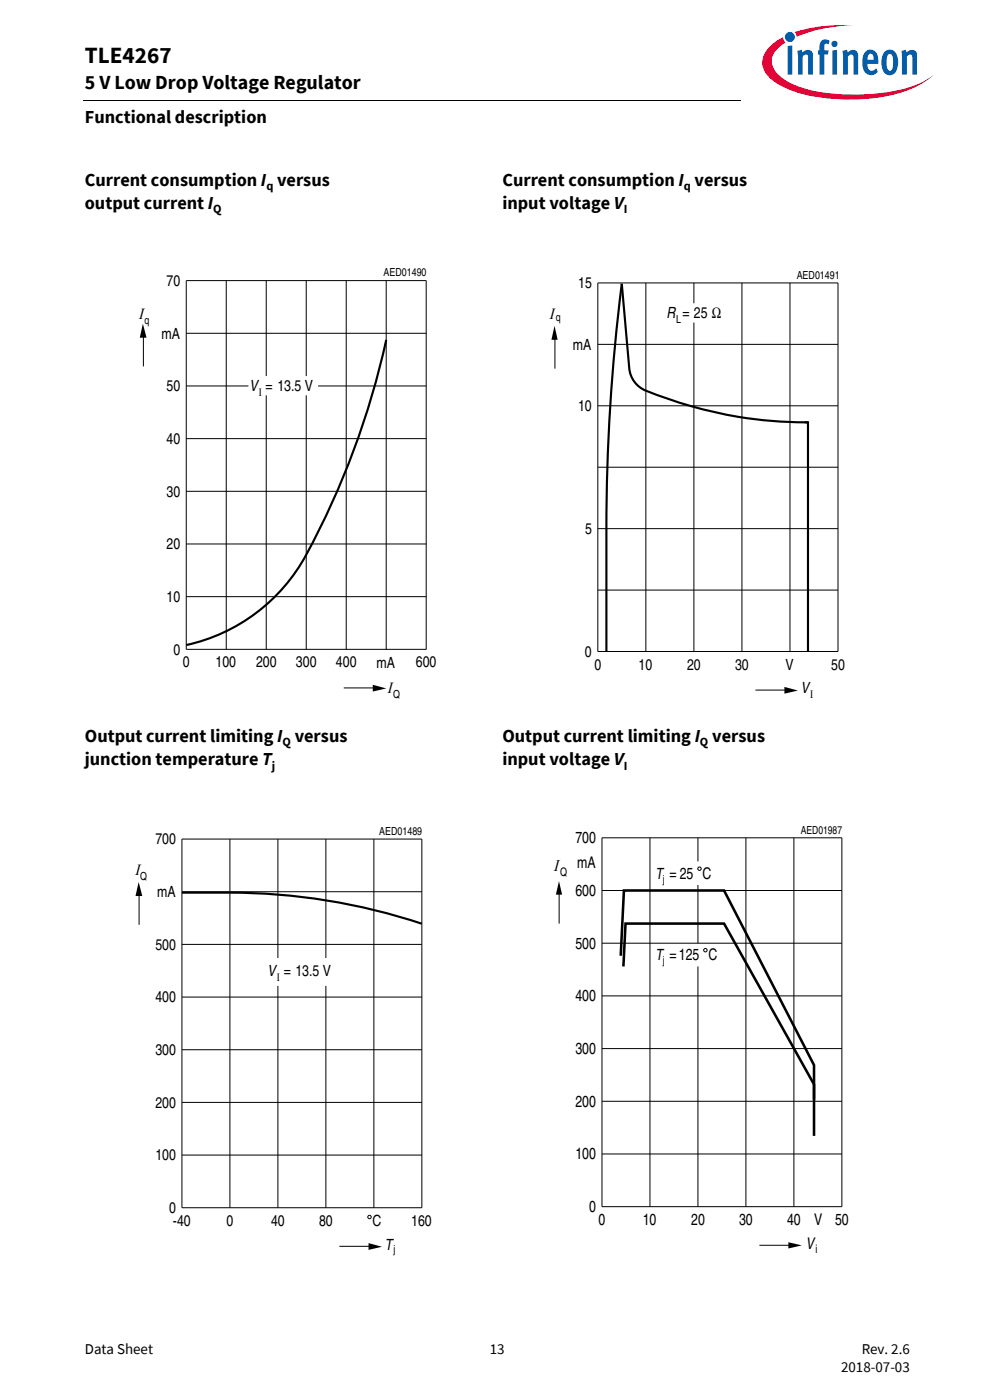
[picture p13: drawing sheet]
<svg xmlns="http://www.w3.org/2000/svg" width="210mm" height="297mm" viewBox="0 0 210 297" stroke-linecap="round" stroke-linejoin="round" font-family="sans-serif">
<defs><g id="words">
<text font-size="4.9" x="18" y="13.4">TLE4267</text>
<text font-size="4.2" x="18" y="19">5 V Low Drop Voltage Regulator</text>
<g font-size="3.9">
<text x="18" y="26.2">Functional description</text>
<text x="18" y="39.4">Current consumption I versus</text>
<text x="106.6" y="39.4">Current consumption I versus</text>
<text x="18" y="44.3">output current I</text>
<text x="106.6" y="44.3">input voltage V</text>
<text x="18" y="157.4">Output current limiting I versus</text>
<text x="106.6" y="157.4">Output current limiting I versus</text>
<text x="18" y="162.3">junction temperature T</text>
<text x="106.6" y="162.3">input voltage V</text>
</g>
<text font-size="3.5" x="117.4" y="184.9">Ι</text>
<g font-size="3.4">
<text x="29.4" y="67.7">Ι</text>
<text x="116.5" y="67.6">Ι</text>
<text x="82.1" y="147">Ι</text>
<text x="122" y="178.9">700</text>
<text x="28.6" y="185.7">Ι</text>
<text x="122.4" y="184.1">mA</text>
<text x="122" y="190.1">600</text>
<text x="122" y="201.2">500</text>
<text x="122" y="212.4">400</text>
<text x="122" y="223.6">300</text>
<text x="122" y="234.8">200</text>
<text x="122" y="245.9">100</text>
<text x="125" y="257.1">0</text>
<text x="127" y="259.9">0</text>
<text x="136.3" y="259.9">10</text>
<text x="146.6" y="259.9">20</text>
<text x="156.8" y="259.9">30</text>
<text x="166.9" y="259.9">40</text>
<text x="172.7" y="259.9">V</text>
<text x="177.1" y="259.9">50</text>
<text x="170.9" y="265">V</text>
</g>
<g font-size="3.3">
<text x="35.3" y="60.7">70</text>
<text x="122.6" y="61.2">15</text>
<text x="34.2" y="71.8">mA</text>
<text x="141.4" y="67.5">R = 25 Ω</text>
<text x="121.5" y="74.2">mA</text>
<text x="35.3" y="83">50</text>
<text x="52.9" y="83">V = 13.5 V</text>
<text x="122.6" y="87.2">10</text>
<text x="35.3" y="94.2">40</text>
<text x="35.3" y="105.4">30</text>
<text x="124.1" y="113.3">5</text>
<text x="35.3" y="116.5">20</text>
<text x="35.3" y="127.7">10</text>
<text x="36.8" y="138.9">0</text>
<text x="38.8" y="141.6">0</text>
<text x="45.7" y="141.6">100</text>
<text x="54.3" y="141.6">200</text>
<text x="62.8" y="141.6">300</text>
<text x="71.3" y="141.6">400</text>
<text x="79.9" y="141.7">mA</text>
<text x="88.2" y="141.6">600</text>
<text x="124.1" y="139.3">0</text>
<text x="126.1" y="142.1">0</text>
<text x="135.4" y="142.1">10</text>
<text x="145.7" y="142.1">20</text>
<text x="155.9" y="142.1">30</text>
<text x="166.6" y="142.1">V</text>
<text x="176.3" y="142.1">50</text>
<text x="169.9" y="147">V</text>
<text x="33" y="179.1">700</text>
<text x="33.3" y="190.3">mA</text>
<text x="139" y="186.4">T = 25 C</text>
<text x="33" y="201.5">500</text>
<text x="139" y="203.7">T =125 C</text>
<text x="56.8" y="207.1">V = 13.5 V</text>
<text x="33" y="212.7">400</text>
<text x="33" y="223.8">300</text>
<text x="33" y="235">200</text>
<text x="33" y="246.2">100</text>
<text x="35.9" y="257.3">0</text>
<text x="36.7" y="260.1">-40</text>
<text x="48" y="260.1">0</text>
<text x="57.5" y="260.1">40</text>
<text x="67.7" y="260.1">80</text>
<text x="79" y="260.1">C</text>
<text x="87.2" y="260.1">160</text>
<text x="81.6" y="265.2">T</text>
</g>
<g font-size="3.2">
<text x="18" y="287.3">Data Sheet</text>
<text x="103.9" y="287.3">13</text>
<text x="182.8" y="287.3">Rev. 2.6</text>
<text x="178.4" y="291.2">2018-07-03</text>
</g>
<g font-size="2.6">
<text x="56.5" y="40.3">q</text>
<text x="145.1" y="40.3">q</text>
<text x="45.2" y="45.3">Q</text>
<text x="132.3" y="45.3">I</text>
<text x="59.9" y="158.4">Q</text>
<text x="148.5" y="158.4">Q</text>
<text x="57.7" y="163.3">j</text>
<text x="132.3" y="163.3">I</text>
</g>
<g font-size="2.5">
<text x="118.8" y="185.9">Q</text>
<text x="173" y="265.9">i</text>
</g>
<g font-size="2.4">
<text x="81.4" y="58.6">AED01490</text>
<text x="169" y="59.1">AED01491</text>
<text x="30.6" y="68.6">q</text>
<text x="117.9" y="68.2">q</text>
<text x="143.4" y="68.5">L</text>
<text x="54.9" y="84">Ι</text>
<text x="83.4" y="148">Q</text>
<text x="171.9" y="148">Ι</text>
<text x="80.4" y="177.1">AED01489</text>
<text x="169.9" y="176.8">AED01987</text>
<text x="29.7" y="186.6">Q</text>
<text x="140.6" y="187.3">j</text>
<text x="58.7" y="208.1">Ι</text>
<text x="140.6" y="204.6">j</text>
<text x="83.5" y="265.9">j</text>
</g>
</g></defs>
<path d="M17.7 21.3l.1 .1z" fill="#000"/>
<path d="M17.8 21.4h140.5" fill="none" stroke="#000" stroke-width=".21"/>
<path d="M157.3 5.1h42.7v21.5h-42.7z" fill="#fff"/>
<path d="M168.6 6.8l.4 1 1.4-.5a31.9 31.9 0 0 1 10.7-1.9 32.2 32.2 0 0 0-12.5 1.4zM163.4 9.8a4.3 4.3 0 0 0 0 6.9 21.8 21.8 0 0 0 11.7 4.1 38.5 38.5 0 0 0 18.7-2.1 14.3 14.3 0 0 0 4.2-2.8 18.4 18.4 0 0 1-8.8 3.5 40.4 40.4 0 0 1-20.2-1.2l-1.6-.7a6.4 6.4 0 0 1-3.7-4.4 5.1 5.1 0 0 1 2.9-4.1l-.3-.3-.2-.8-1 .5z" fill-rule="evenodd" fill="#e30034"/>
<path d="M166.5 7.8a1.06 1.06 0 0 0 2.1 0 1.06 1.06 0 0 0-2.1 0zM167.1 9.8v6h.9v-6.2zM169.1 10.8l.2 1.3v3.7h.9v-3.8l.7-.4h.3l.2 .3v3.9h1v-3.9a1.21 1.21 0 0 0-.8-1.3 1.21 1.21 0 0 0-1.4 .5l-.1-.6zM174.3 8.6a2.41 2.41 0 0 0-.5 2.1h-.3v.9h.3v4.2h1v-4.2h.8l.2-.9h-1v-.9a.49 .49 0 0 1 .3-.6 .49 .49 0 0 1 .6 .2l.3-.7a1.45 1.45 0 0 0-1.7-.1zM176.5 10.7v5.1h1v-5.2zM176.3 9.3a.7 .7 0 0 0 1.4 0 .7 .7 0 0 0-1.4 0zM178.7 10.8l.1 5h1v-3.8a.64 .64 0 0 1 .5-.5 .64 .64 0 0 1 .7 .4v3.9h1v-3.9a1.22 1.22 0 0 0-.8-1.3 1.22 1.22 0 0 0-1.4 .5l-.2-.6zM183.7 10.8a3.9 3.9 0 0 0-.1 4.7 1.76 1.76 0 0 0 2.6-.3l-.4-.7a.99 .99 0 0 1-1.6 .1l-.2-1.1h2.3v-.2a2.3 2.3 0 0 0-1.5-2.8h-.5zM184.2 11.7a.65 .65 0 0 1 .9-.2 .65 .65 0 0 1 .2 .9v.3h-1.3zM187.7 10.9a3.9 3.9 0 0 0 .1 4.8 1.68 1.68 0 0 0 2.6-1.5 3.8 3.8 0 0 0-.7-3.3 1.59 1.59 0 0 0-2 0zM188.4 11.6l.2-.1a.86 .86 0 0 1 .8 1.2v.7a1.26 1.26 0 0 1-.6 1.7 2.12 2.12 0 0 1-.7-2.4l.1-.9zM191.2 10.8l.1 5h1v-3.8l.7-.4h.3l.2 .3v3.9h1v-4.2a1.08 1.08 0 0 0-.6-1 1.08 1.08 0 0 0-1.3 .2l-.4 .3v-.6z" fill-rule="evenodd" fill="#005da9"/>
<g fill="none" stroke="#000" stroke-width=".21">
<path d="M39.5 59.5h50.9v78.3h-50.9zM48 59.5v78.3M56.5 59.5v20.3M65 59.5v20.3M73.4 59.5v78.3M81.9 59.5v78.3M30.4 70.5v7.2M39.5 70.7h50.9M117.7 70.9v7.3M126.8 60h50.9v78.2h-50.9zM126.8 73.1h50.9M137 60v78.2"/>
<path d="M147.2 60v4.3M147.2 68.4v69.8M157.4 60v78.2M167.6 60v78.2M39.5 93.1h50.9M39.5 81.9h13.2M56.5 83.9v53.9M65 83.9v53.9M67.5 81.9h22.9M126.8 99.1h50.9M126.8 86.1h50.9M39.5 115.4h50.9"/>
<path d="M39.5 104.2h50.9M126.8 112.1h50.9M39.5 126.6h50.9M126.8 125.2h50.9M72.9 145.9h7.3M160.2 146.4h7.3M38.6 178h50.9v78.2h-50.9zM48.8 178v78.2M58.9 178v25.2M69.1 178v25.2M79.3 178v78.2M127.7 177.7h50.9v78.3h-50.9z"/>
<path d="M137.9 177.7v78.3M148 177.7v5M158.2 177.7v78.3M168.4 177.7v78.3M29.5 188.9v7.3M38.6 189.2h50.9M118.6 188.7v7.2M127.7 188.9h50.9M148 187.7v12.4M38.6 200.3h50.9M38.6 211.5h50.9M58.9 209.1v47.1"/>
<path d="M69.1 209.1v47.1M127.7 211.3h50.9M127.7 200.1h50.9M148 205v51M38.6 233.9h50.9M38.6 222.7h50.9M127.7 233.6h50.9M127.7 222.5h50.9M38.6 245h50.9M127.7 244.8h50.9M72 264.4h7.3M161.1 264.2h7.2"/>
<circle cx="148.4" cy="184.3" r=".36"/>
<circle cx="149.6" cy="201.6" r=".36"/>
<circle cx="78.4" cy="258.2" r=".37"/>
</g>
<path d="M30.3 68.7l.8 2.9h-1.5zM117.6 69.1l.7 3h-1.3zM79.1 145.3l2.8 .7-2.8 .7zM166.4 145.7l2.8 .8-2.8 .7zM29.4 187.1l.8 3h-1.5zM118.6 186.9l.6 2.9h-1.3zM78.2 263.7l2.8 .8-2.8 .7zM167.2 263.5l2.9 .7-2.9 .7z" fill="#000"/>
<path d="M81.9 72.1a173.2 173.2 0 0 1-17.9 47.2 38.2 38.2 0 0 1-24.5 17.5M170.7 89.6h.7v48.6M171.4 89.6a88.8 88.8 0 0 1-35.1-7.1 5.7 5.7 0 0 1-2.8-4.4l-1.6-17.9a413.9 413.9 0 0 0-3.3 51.9v26.1M38.6 189.4h10a129.8 129.8 0 0 1 40.9 6.6" fill="none" stroke="#000" stroke-width=".45"/>
<path d="M131.7 202.8l.6-13.9h21.3l19.1 37.1v7.2M132.2 205l.5-9.1h20.9l19.1 34.2v10.9" fill="none" stroke="#000" stroke-width=".55"/>
<use href="#words"/>
</svg>
